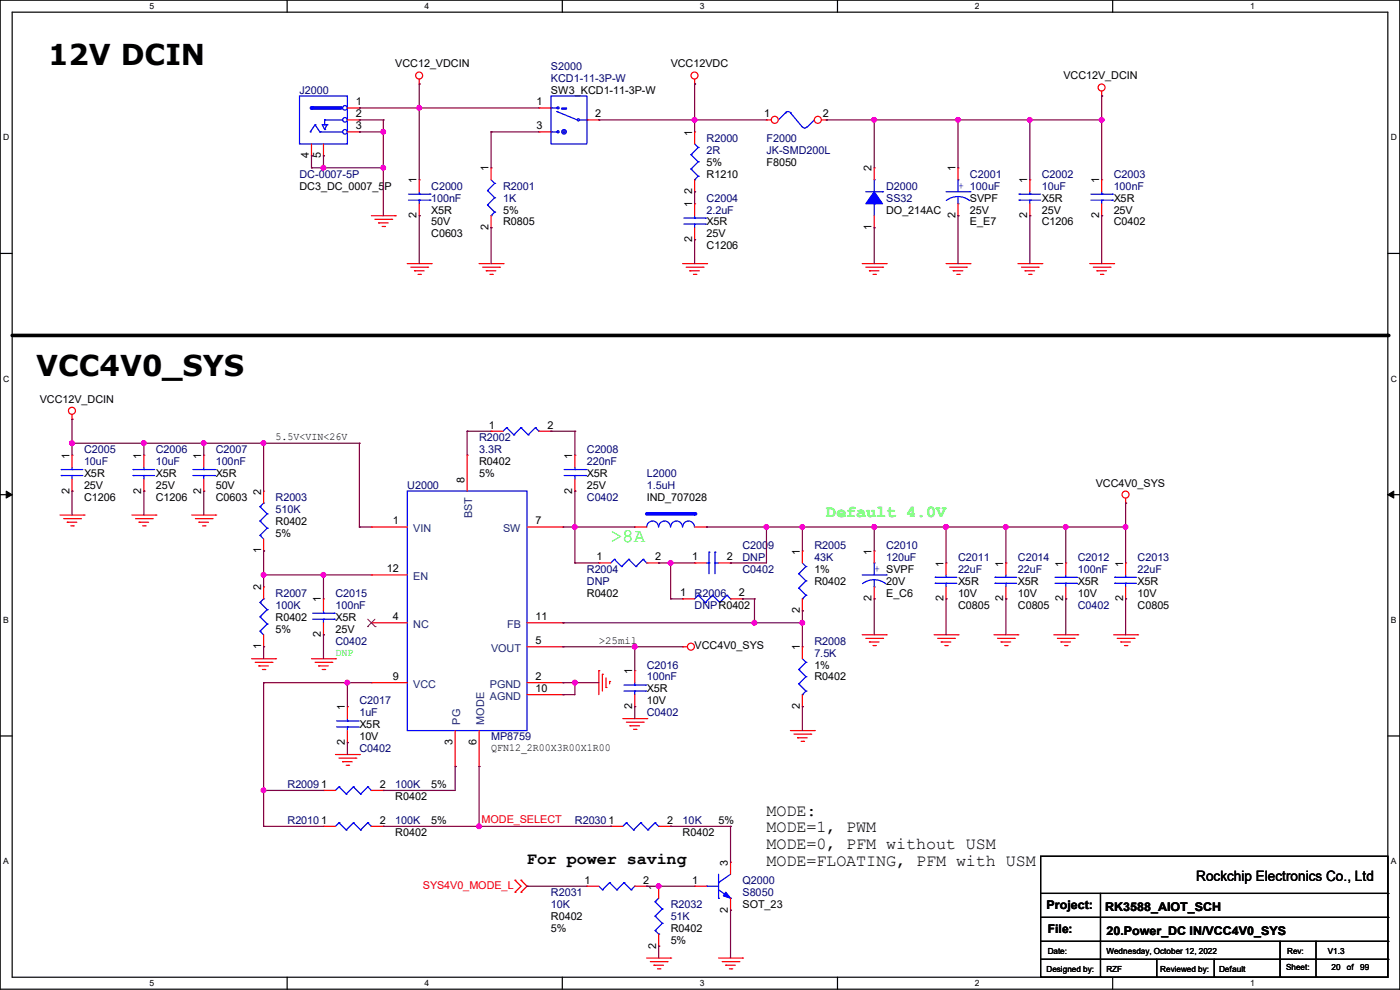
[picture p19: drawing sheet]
<svg xmlns="http://www.w3.org/2000/svg" width="297mm" height="210mm" viewBox="0 0 297 210" stroke-linecap="round" stroke-linejoin="round" font-family="sans-serif">
<defs><g id="words">
<g font-size="6.1">
<text x="10.2" y="13.8">12V DCIN</text>
<text x="7.7" y="79.8">VCC4V0_SYS</text>
</g>
<text font-size="4.1" fill="#0f0" x="129.6" y="115.1">&gt;8A</text>
<text font-size="3.6" fill="#0f0" x="175.3" y="109.6">Default 4.0V</text>
<g font-size="3.6">
<text x="162.6" y="173">MODE:</text>
<text x="162.6" y="176.6">MODE=1, PWM</text>
<text x="111.8" y="183.3">For power saving</text>
<text x="162.6" y="180.1">MODE=0, PFM without USM</text>
<text x="162.6" y="183.7">MODE=FLOATING, PFM with USM</text>
</g>
<text font-size="3" x="253.8" y="186.9">Rockchip Electronics Co., Ltd</text>
<g font-size="2.5">
<text x="222" y="192.9">Project:</text>
<text x="222.3" y="198">File:</text>
<text x="234.5" y="193.2">RK3588_AIOT_SCH</text>
<text x="234.7" y="198.2">20.Power_DC IN/VCC4V0_SYS</text>
</g>
<g font-size="2.3">
<text x="83.9" y="14.3">VCC12_VDCIN</text>
<text x="142.3" y="14.3">VCC12VDC</text>
<text x="225.6" y="16.8">VCC12V_DCIN</text>
<text x="75.5" y="22.4">1</text>
<text x="113.8" y="22.4">1</text>
<text x="116.9" y="19.9">SW3_KCD1-11-3P-W</text>
<text x="75.5" y="27.4">3</text>
<text x="75.5" y="24.9">2</text>
<text x="113.8" y="27.4">3</text>
<text x="126.3" y="24.9">2</text>
<text x="146.8" y="28.7" transform="rotate(-90 146.8 28.7)">1</text>
<text x="162.1" y="24.9">1</text>
<text x="174.5" y="24.9">2</text>
<text x="65.5" y="33.6" transform="rotate(-90 65.5 33.6)">4</text>
<text x="68.1" y="33.6" transform="rotate(-90 68.1 33.6)">5</text>
<text x="149.9" y="35.1">5%</text>
<text x="162.6" y="35.1">F8050</text>
<text x="63.5" y="40.2">DC3_DC_0007_5P</text>
<text x="88.4" y="38.9" transform="rotate(-90 88.4 38.9)">1</text>
<text x="103.6" y="36.4" transform="rotate(-90 103.6 36.4)">1</text>
<text x="146.8" y="41.2" transform="rotate(-90 146.8 41.2)">2</text>
<text x="149.9" y="37.7">R1210</text>
<text x="184.9" y="36.4" transform="rotate(-90 184.9 36.4)">2</text>
<text x="202.7" y="36.4" transform="rotate(-90 202.7 36.4)">1</text>
<text x="217.9" y="38.9" transform="rotate(-90 217.9 38.9)">1</text>
<text x="233.2" y="38.9" transform="rotate(-90 233.2 38.9)">1</text>
<text x="88.4" y="46.3" transform="rotate(-90 88.4 46.3)">2</text>
<text x="91.5" y="45.3">X5R</text>
<text x="91.5" y="47.8">50V</text>
<text x="106.7" y="47.8">R0805</text>
<text x="106.7" y="45.3">5%</text>
<text x="146.8" y="44" transform="rotate(-90 146.8 44)">1</text>
<text x="149.9" y="47.8">X5R</text>
<text x="188" y="45.3">DO_214AC</text>
<text x="202.7" y="46.3" transform="rotate(-90 202.7 46.3)">2</text>
<text x="205.8" y="47.8">E_E7</text>
<text x="205.8" y="42.8">SVPF</text>
<text x="205.8" y="45.3">25V</text>
<text x="217.9" y="46.3" transform="rotate(-90 217.9 46.3)">2</text>
<text x="221" y="47.8">C1206</text>
<text x="221" y="42.8">X5R</text>
<text x="221" y="45.3">25V</text>
<text x="233.2" y="46.3" transform="rotate(-90 233.2 46.3)">2</text>
<text x="236.3" y="47.8">C0402</text>
<text x="236.3" y="42.8">X5R</text>
<text x="236.3" y="45.3">25V</text>
<text x="91.5" y="50.4">C0603</text>
<text x="103.6" y="48.8" transform="rotate(-90 103.6 48.8)">2</text>
<text x="146.8" y="51.4" transform="rotate(-90 146.8 51.4)">2</text>
<text x="149.9" y="52.9">C1206</text>
<text x="149.9" y="50.4">25V</text>
<text x="184.9" y="48.8" transform="rotate(-90 184.9 48.8)">1</text>
<text x="8.4" y="85.4">VCC12V_DCIN</text>
<text x="58.5" y="93.3">5.5V&lt;VIN&lt;26V</text>
<text x="103.7" y="90.9">1</text>
<text x="116.1" y="90.9">2</text>
<text x="14.7" y="97.3" transform="rotate(-90 14.7 97.3)">1</text>
<text x="17.8" y="101.2">X5R</text>
<text x="30" y="97.3" transform="rotate(-90 30 97.3)">1</text>
<text x="33.1" y="101.2">X5R</text>
<text x="42.7" y="97.3" transform="rotate(-90 42.7 97.3)">1</text>
<text x="45.8" y="101.2">X5R</text>
<text x="101.6" y="98.6">R0402</text>
<text x="101.6" y="101.2">5%</text>
<text x="121.4" y="97.3" transform="rotate(-90 121.4 97.3)">1</text>
<text x="124.5" y="101.2">X5R</text>
<text x="14.7" y="104.7" transform="rotate(-90 14.7 104.7)">2</text>
<text x="17.8" y="106.3">C1206</text>
<text x="17.8" y="103.7">25V</text>
<text x="30" y="104.7" transform="rotate(-90 30 104.7)">2</text>
<text x="33.1" y="106.3">C1206</text>
<text x="33.1" y="103.7">25V</text>
<text x="42.7" y="104.7" transform="rotate(-90 42.7 104.7)">2</text>
<text x="45.8" y="106.3">C0603</text>
<text x="45.8" y="103.7">50V</text>
<text x="55.4" y="104.9" transform="rotate(-90 55.4 104.9)">2</text>
<text x="98.6" y="102.4" transform="rotate(-90 98.6 102.4)">8</text>
<text x="121.4" y="104.7" transform="rotate(-90 121.4 104.7)">2</text>
<text x="124.5" y="103.7">25V</text>
<text x="137.2" y="106.3">IND_707028</text>
<text x="232.5" y="103.2">VCC4V0_SYS</text>
<text x="58.5" y="111.3">R0402</text>
<text x="58.5" y="113.9">5%</text>
<text x="83.4" y="111.3">1</text>
<text x="113.6" y="111.3">7</text>
<text x="55.4" y="117.4" transform="rotate(-90 55.4 117.4)">1</text>
<text x="126.5" y="118.9">1</text>
<text x="139" y="118.9">2</text>
<text x="146.9" y="118.9">1</text>
<text x="154.2" y="118.9">2</text>
<text x="169.7" y="117.6" transform="rotate(-90 169.7 117.6)">1</text>
<text x="184.9" y="117.6" transform="rotate(-90 184.9 117.6)">1</text>
<text x="55.4" y="125.3" transform="rotate(-90 55.4 125.3)">2</text>
<text x="82.1" y="121.4">12</text>
<text x="172.8" y="124">R0402</text>
<text x="172.8" y="121.5">1%</text>
<text x="188" y="124">20V</text>
<text x="200.2" y="120.2" transform="rotate(-90 200.2 120.2)">1</text>
<text x="203.2" y="124">X5R</text>
<text x="212.9" y="120.2" transform="rotate(-90 212.9 120.2)">1</text>
<text x="215.9" y="124">X5R</text>
<text x="225.5" y="120.2" transform="rotate(-90 225.5 120.2)">1</text>
<text x="228.6" y="124">X5R</text>
<text x="238.3" y="120.2" transform="rotate(-90 238.3 120.2)">1</text>
<text x="241.3" y="124">X5R</text>
<text x="58.5" y="131.7">R0402</text>
<text x="68.1" y="127.8" transform="rotate(-90 68.1 127.8)">1</text>
<text x="71.2" y="131.7">X5R</text>
<text x="83.4" y="131.6">4</text>
<text x="113.6" y="131.6">11</text>
<text x="124.5" y="126.6">R0402</text>
<text x="144.3" y="126.5">1</text>
<text x="156.8" y="126.5">2</text>
<text x="169.7" y="130.1" transform="rotate(-90 169.7 130.1)">2</text>
<text x="184.9" y="127.6" transform="rotate(-90 184.9 127.6)">2</text>
<text x="188" y="126.6">E_C6</text>
<text x="200.2" y="127.6" transform="rotate(-90 200.2 127.6)">2</text>
<text x="203.2" y="129.1">C0805</text>
<text x="203.2" y="126.6">10V</text>
<text x="212.9" y="127.6" transform="rotate(-90 212.9 127.6)">2</text>
<text x="215.9" y="129.1">C0805</text>
<text x="215.9" y="126.6">10V</text>
<text x="225.5" y="127.6" transform="rotate(-90 225.5 127.6)">2</text>
<text x="228.6" y="126.6">10V</text>
<text x="238.3" y="127.6" transform="rotate(-90 238.3 127.6)">2</text>
<text x="241.3" y="129.1">C0805</text>
<text x="241.3" y="126.6">10V</text>
<text x="55.4" y="137.7" transform="rotate(-90 55.4 137.7)">1</text>
<text x="58.5" y="134.2">5%</text>
<text x="68.1" y="135.2" transform="rotate(-90 68.1 135.2)">2</text>
<text x="71.2" y="134.2">25V</text>
<text x="113.6" y="136.7">5</text>
<text x="127" y="136.5">&gt;25mil</text>
<text x="147.4" y="137.8">VCC4V0_SYS</text>
<text x="169.7" y="138" transform="rotate(-90 169.7 138)">1</text>
<text x="134.1" y="143" transform="rotate(-90 134.1 143)">1</text>
<text x="172.8" y="141.8">1%</text>
<text x="83.4" y="144.3">9</text>
<text x="113.6" y="144.3">2</text>
<text x="113.6" y="146.8">10</text>
<text x="137.2" y="146.9">X5R</text>
<text x="137.2" y="149.4">10V</text>
<text x="172.8" y="144.4">R0402</text>
<text x="73.2" y="150.7" transform="rotate(-90 73.2 150.7)">1</text>
<text x="76.2" y="154.5">X5R</text>
<text x="134.1" y="150.4" transform="rotate(-90 134.1 150.4)">2</text>
<text x="169.7" y="150.4" transform="rotate(-90 169.7 150.4)">2</text>
<text x="73.2" y="158" transform="rotate(-90 73.2 158)">2</text>
<text x="76.2" y="157.1">10V</text>
<text x="96" y="158" transform="rotate(-90 96 158)">3</text>
<text x="101.1" y="158" transform="rotate(-90 101.1 158)">6</text>
<text x="104.2" y="159.4">QFN12_2R00X3R00X1R00</text>
<text x="80.6" y="167.1">2</text>
<text x="91.5" y="167.2">5%</text>
<text x="83.9" y="169.8">R0402</text>
<text x="80.6" y="174.8">2</text>
<text x="83.9" y="177.4">R0402</text>
<text x="91.5" y="174.8">5%</text>
<text x="141.5" y="174.8">2</text>
<text x="144.8" y="177.4">R0402</text>
<text x="152.4" y="174.8">5%</text>
<text x="154.4" y="183.7" transform="rotate(-90 154.4 183.7)">3</text>
<text x="124" y="187.5">1</text>
<text x="136.4" y="187.5">2</text>
<text x="139.2" y="188.8" transform="rotate(-90 139.2 188.8)">1</text>
<text x="146.9" y="187.5">1</text>
<text x="116.9" y="195.2">R0402</text>
<text x="116.9" y="197.7">5%</text>
<text x="142.3" y="197.7">R0402</text>
<text x="154.4" y="193.6" transform="rotate(-90 154.4 193.6)">2</text>
<text x="157.5" y="192.6">SOT_23</text>
<text x="139.2" y="201.2" transform="rotate(-90 139.2 201.2)">2</text>
<text x="142.3" y="200.2">5%</text>
</g>
<g font-size="2.3" fill="#000080">
<text x="116.9" y="14.8">S2000</text>
<text x="116.9" y="17.4">KCD1-11-3P-W</text>
<text x="63.5" y="19.9">J2000</text>
<text x="149.9" y="30.1">R2000</text>
<text x="149.9" y="32.6">2R</text>
<text x="162.6" y="30.1">F2000</text>
<text x="162.6" y="32.6">JK-SMD200L</text>
<text x="63.5" y="37.7">DC-0007-5P</text>
<text x="91.5" y="40.2">C2000</text>
<text x="106.7" y="40.2">R2001</text>
<text x="188" y="40.2">D2000</text>
<text x="205.8" y="37.7">C2001</text>
<text x="221" y="37.7">C2002</text>
<text x="221" y="40.2">10uF</text>
<text x="236.3" y="37.7">C2003</text>
<text x="236.3" y="40.2">100nF</text>
<text x="91.5" y="42.8">100nF</text>
<text x="106.7" y="42.8">1K</text>
<text x="149.9" y="42.8">C2004</text>
<text x="149.9" y="45.3">2.2uF</text>
<text x="188" y="42.8">SS32</text>
<text x="101.6" y="93.6">R2002</text>
<text x="17.8" y="96.1">C2005</text>
<text x="17.8" y="98.6">10uF</text>
<text x="33.1" y="96.1">C2006</text>
<text x="33.1" y="98.6">10uF</text>
<text x="45.8" y="96.1">C2007</text>
<text x="45.8" y="98.6">100nF</text>
<text x="101.6" y="96.1">3.3R</text>
<text x="124.5" y="96.1">C2008</text>
<text x="124.5" y="98.6">220nF</text>
<text x="137.2" y="101.2">L2000</text>
<text x="58.5" y="106.3">R2003</text>
<text x="86.4" y="103.7">U2000</text>
<text x="124.5" y="106.3">C0402</text>
<text x="137.2" y="103.7">1.5uH</text>
<text x="58.5" y="108.8">510K</text>
<text x="157.5" y="116.4">C2009</text>
<text x="157.5" y="119">DNP</text>
<text x="172.8" y="116.4">R2005</text>
<text x="172.8" y="119">43K</text>
<text x="188" y="116.4">C2010</text>
<text x="188" y="119">120uF</text>
<text x="203.2" y="119">C2011</text>
<text x="215.9" y="119">C2014</text>
<text x="228.6" y="119">C2012</text>
<text x="241.3" y="119">C2013</text>
<text x="124.5" y="121.5">R2004</text>
<text x="124.5" y="124">DNP</text>
<text x="157.5" y="121.5">C0402</text>
<text x="203.2" y="121.5">22uF</text>
<text x="215.9" y="121.5">22uF</text>
<text x="228.6" y="121.5">100nF</text>
<text x="241.3" y="121.5">22uF</text>
<text x="58.5" y="126.6">R2007</text>
<text x="58.5" y="129.1">100K</text>
<text x="71.2" y="126.6">C2015</text>
<text x="71.2" y="129.1">100nF</text>
<text x="147.4" y="126.6">R2006</text>
<text x="147.4" y="129.1">DNPR0402</text>
<text x="228.6" y="129.1">C0402</text>
<text x="71.2" y="136.7">C0402</text>
<text x="172.8" y="136.7">R2008</text>
<text x="137.2" y="141.8">C2016</text>
<text x="172.8" y="139.3">7.5K</text>
<text x="76.2" y="149.4">C2017</text>
<text x="137.2" y="144.4">100nF</text>
<text x="76.2" y="152">1uF</text>
<text x="137.2" y="152">C0402</text>
<text x="76.2" y="159.6">C0402</text>
<text x="104.2" y="157.1">MP8759</text>
<text x="61" y="167.2">R20091</text>
<text x="83.9" y="167.2">100K</text>
<text x="61" y="174.8">R20101</text>
<text x="83.9" y="174.8">100K</text>
<text x="122" y="174.8">R20301</text>
<text x="144.8" y="174.8">10K</text>
<text x="116.9" y="190.1">R2031</text>
<text x="157.5" y="187.5">Q2000</text>
<text x="157.5" y="190.1">S8050</text>
<text x="116.9" y="192.6">10K</text>
<text x="142.3" y="192.6">R2032</text>
<text x="142.3" y="195.2">51K</text>
</g>
<g font-size="2.3" fill="#00f">
<text x="203.2" y="40">+ 100uF</text>
<text x="185.5" y="121.3">+ SVPF</text>
</g>
<g font-size="2.3" fill="#004080">
<text x="87.7" y="112.9">VIN</text>
<text x="100.2" y="109.9" transform="rotate(-90 100.2 109.9)">BST</text>
<text x="106.7" y="112.9">SW</text>
<text x="87.7" y="123">EN</text>
<text x="87.7" y="133.2">NC</text>
<text x="107.6" y="133.2">FB</text>
<text x="104.2" y="138.3">VOUT</text>
<text x="87.7" y="145.9">VCC</text>
<text x="103.9" y="145.9">PGND</text>
<text x="103.9" y="148.4">AGND</text>
<text x="97.6" y="153.7" transform="rotate(-90 97.6 153.7)">PG</text>
<text x="102.7" y="153.7" transform="rotate(-90 102.7 153.7)">MODE</text>
</g>
<text font-size="2.3" fill="#0f0" x="71.2" y="139.1">DNP</text>
<g font-size="2.3" fill="#f00">
<text x="102.2" y="174.6">MODE_SELECT</text>
<text x="89.7" y="188.6">SYS4V0_MODE_L</text>
</g>
<g font-size="1.8">
<text x="31.7" y="1.9">5</text>
<text x="90.1" y="1.9">4</text>
<text x="148.5" y="1.9">3</text>
<text x="206.8" y="1.9">2</text>
<text x="265.2" y="1.9">1</text>
<text x=".7" y="29.8">D</text>
<text x="295.1" y="29.8">D</text>
<text x=".7" y="80.9">C</text>
<text x="295.1" y="80.9">C</text>
<text x=".7" y="132.1">B</text>
<text x="295.1" y="132.1">B</text>
<text x=".7" y="183.3">A</text>
<text x="295.1" y="183.3">A</text>
<text x="222.3" y="202.3">Date:</text>
<text x="234.7" y="202.3">Wednesday, October 12, 2022</text>
<text x="273.1" y="202.3">Rev:</text>
<text x="281.7" y="202.3">V1.3</text>
<text x="31.7" y="209.2">5</text>
<text x="90.1" y="209.2">4</text>
<text x="148.5" y="209.2">3</text>
<text x="206.8" y="209.2">2</text>
<text x="222" y="206.1">Designed by:</text>
<text x="234.7" y="206.1">RZF</text>
<text x="246.2" y="206.1">Reviewed by:</text>
<text x="258.6" y="206.1">Default</text>
<text x="265.2" y="209.2">1</text>
<text x="272.8" y="205.9">Sheet:</text>
<text x="282.5" y="205.9">20</text>
<text x="285.7" y="205.9">of</text>
<text x="288.6" y="205.9">99</text>
</g>
</g></defs>
<path d="M0 0h297v209.8h-297zM2.6 2.6h291.8v204.7h-291.8z" fill="none" stroke="#000" stroke-width=".25"/>
<g fill="#fff">
<path d="M31.7 .3h1v2h-1z"/>
<path d="M31.7 207.6h1v1.9h-1z"/>
</g>
<path d="M60.9 0v2.6M60.9 207.3v2.5" fill="none" stroke="#000" stroke-width=".25"/>
<g fill="#fff">
<path d="M90.1 .3h1v2h-1z"/>
<path d="M90.1 207.6h1v1.9h-1z"/>
</g>
<path d="M119.3 0v2.6M119.3 207.3v2.5" fill="none" stroke="#000" stroke-width=".25"/>
<g fill="#fff">
<path d="M148.5 .3h.9v2h-.9z"/>
<path d="M148.5 207.6h.9v1.9h-.9z"/>
</g>
<path d="M177.7 0v2.6M177.7 207.3v2.5" fill="none" stroke="#000" stroke-width=".25"/>
<g fill="#fff">
<path d="M206.8 .3h1v2h-1z"/>
<path d="M206.8 207.6h1v1.9h-1z"/>
</g>
<path d="M236.1 0v2.6M236.1 207.3v2.5" fill="none" stroke="#000" stroke-width=".25"/>
<g fill="#fff">
<path d="M265.2 .3h1v2h-1z"/>
<path d="M265.2 207.6h1v1.9h-1z"/>
<path d="M.7 28.2h1.2v1.9h-1.2z"/>
<path d="M295.1 28.2h1.2v1.9h-1.2z"/>
<path d="M.7 79.3h1.2v2h-1.2z"/>
<path d="M295.1 79.3h1.2v2h-1.2z"/>
</g>
<path d="M0 53.8h2.6M294.4 53.8h2.6" fill="none" stroke="#000" stroke-width=".25"/>
<g fill="#fff">
<path d="M.7 130.5h1.2v2h-1.2z"/>
<path d="M295.1 130.5h1.1v2h-1.1z"/>
</g>
<path d="M0 104.9h2.6M294.4 104.9h2.6" fill="none" stroke="#000" stroke-width=".25"/>
<path d="M1.3 104.2l1.3 .7-1.3 .8zM294.4 104.9l1.3-.7v1.5z" fill="#000" stroke="#000" stroke-width=".21"/>
<g fill="#fff">
<path d="M.7 181.7h1.2v2h-1.2z"/>
<path d="M295.1 181.7h1.1v2h-1.1z"/>
</g>
<g fill="none" stroke="#000" stroke-width=".25">
<path d="M0 156.1h2.6M294.4 156.1h2.6M220.8 181.7h73.6v25.6h-73.6zM220.8 189.5h73.6M220.8 194.6h73.6M220.8 199.7h73.6M233.5 189.5v17.8M271.6 199.7v7.6M279.2 199.7v7.6M294.4 189.5h.1M294.4 194.6h.1M294.4 199.7h.1"/>
<path d="M220.8 203.5h73.6M233.5 207.3h.1M245.4 207.3h.1M245.4 203.5v3.8M257.6 207.3h.1M257.6 203.5v3.8M271.6 207.3h.1M279.2 207.3h.1M294.4 203.5h.1"/>
</g>
<path d="M2.6 71.2h291.8" fill="none" stroke="#000" stroke-width=".76"/>
<circle cx="294.4" cy="71.2" r=".38" fill="#000"/>
<g fill="none" stroke="#f00" stroke-width=".25">
<path d="M88.9 17.8h.1M88.9 16.8v1M147.4 17.8h.1M147.4 16.8v1M233.7 19.3v1.1M233.7 20.4h.1M78.8 45.8h5.1M79.5 46.5h3.6M80.3 47.3h.1M80.3 47.3h2M81.1 48h.5M81.6 48h.1"/>
<path d="M83.1 46.5h.1M83.9 45.8h.1M86.4 55.9h5.1M87.2 56.7h3.5M87.9 57.4h.1M87.9 57.4h2.1M88.7 58.2h.5M89.2 58.2h.1M90.7 56.7h.1M91.5 55.9h.1M101.6 55.9h5.1M102.4 56.7h3.6"/>
<path d="M103.2 57.4h.1M103.2 57.4h2M103.9 58.2h.5M104.4 58.2h.1M106 56.7h.1M106.7 55.9h.1M144.8 55.9h5.1M145.6 56.7h3.5M146.3 57.4h.1M146.3 57.4h2.1M147.1 58.2h.5M147.6 58.2h.1"/>
<path d="M149.1 56.7h.1M149.9 55.9h.1M182.9 55.9h5.1M183.7 56.7h3.5M184.4 57.4h.1M184.4 57.4h2.1M185.2 58.2h.5M185.7 58.2h.1M187.2 56.7h.1M188 55.9h.1M200.7 55.9h5.1M201.5 56.7h3.5"/>
<path d="M202.2 57.4h.1M202.2 57.4h2.1M203 58.2h.5M203.5 58.2h.1M205 56.7h.1M205.8 55.9h.1M215.9 55.9h5.1M216.7 56.7h3.6M217.5 57.4h.1M217.5 57.4h2M218.2 58.2h.5M218.7 58.2h.1"/>
<path d="M220.3 56.7h.1M221 55.9h.1M231.2 55.9h5.1M231.9 56.7h3.6M232.7 57.4h.1M232.7 57.4h2M233.5 58.2h.5M234 58.2h.1M235.5 56.7h.1M236.3 55.9h.1M15.3 88.9h.1M15.3 87.9v1"/>
<path d="M12.7 109.3h5.1M13.5 110h3.6M14.3 110.8h.1M14.3 110.8h2M15 111.5h.5M15.5 111.5h.1M17.1 110h.1M17.8 109.3h.1M28 109.3h5.1M28.7 110h3.6M29.5 110.8h.1M29.5 110.8h2"/>
<path d="M30.3 111.5h.5M30.8 111.5h.1M32.3 110h.1M33.1 109.3h.1M40.7 109.3h5.1M41.4 110h3.6M42.2 110.8h.1M42.2 110.8h2M43 111.5h.5M43.5 111.5h.1M45 110h.1M45.8 109.3h.1"/>
<path d="M238.8 106.7h.1M238.8 105.7v1M53.4 139.7h5.1M58.5 139.7h.1M66.1 139.7h5.1M71.2 139.7h.1M144.8 137.2h.1M144.8 137.2h1M182.9 134.7h5.1M183.7 135.4h3.5M184.4 136.2h.1M184.4 136.2h2.1"/>
<path d="M185.2 136.9h.5M185.7 136.9h.1M187.2 135.4h.1M188 134.7h.1M198.2 134.7h5M198.9 135.4h3.6M199.7 136.2h.1M199.7 136.2h2M200.4 136.9h.6M201 136.9h.1M202.5 135.4h.1M203.2 134.7h.1"/>
<path d="M210.9 134.7h5M211.6 135.4h3.6M212.4 136.2h.1M212.4 136.2h2M213.1 136.9h.6M213.7 136.9h.1M215.2 135.4h.1M215.9 134.7h.1M223.6 134.7h5M224.3 135.4h3.6M225.1 136.2h.1M225.1 136.2h2"/>
<path d="M225.8 136.9h.6M226.4 136.9h.1M227.9 135.4h.1M228.6 134.7h.1M236.3 134.7h5M237 135.4h3.6M237.8 136.2h.1M237.8 136.2h2M238.5 136.9h.6M239.1 136.9h.1M240.6 135.4h.1M241.3 134.7h.1"/>
<path d="M54.1 140.5h3.6M54.9 141.3h.1M54.9 141.3h2M55.7 142h.5M56.2 142h.1M57.7 140.5h.1M66.8 140.5h3.6M67.6 141.3h.1M67.6 141.3h2M68.4 142h.5M68.9 142h.1M70.4 140.5h.1"/>
<path d="M127 142.3h.1M127 142.3v5.1M127.8 143h.1M127.8 143v3.6M128.6 145.8h.1M128.6 143.8v2M129.3 144.6h.1M129.3 144.6v.5M132.1 152.4h5.1M132.9 153.2h3.5M133.6 154h.1M133.6 154h2.1"/>
<path d="M134.4 154.7h.5M134.9 154.7h.1M136.4 153.2h.1M137.2 152.4h.1M167.7 155h5.1M168.4 155.7h3.6M169.2 156.5h.1M169.2 156.5h2M170 157.3h.5M170.5 157.3h.1M172 155.7h.1M172.8 155h.1"/>
<path d="M71.2 160.1h5M71.9 160.8h3.6M72.7 161.6h.1M72.7 161.6h2M73.4 162.3h.6M74 162.3h.1M75.5 160.8h.1M76.2 160.1h.1M109.3 186.7h.1M109.3 189.3h.1M109.3 186.7l1.2 1.3-1.2 1.3M110.5 189.3h.1"/>
<path d="M110.5 186.7h.1M110.5 186.7l1.3 1.3-1.3 1.3M139.7 188h.1M139.7 188v2.5M139.7 198.2v2.5M137.2 203.2h5.1M138 204h3.5M138.7 204.8h.1M138.7 204.8h2.1M139.5 205.5h.5M139.7 200.7h.1M140 205.5h.1"/>
<path d="M141.5 204h.1M142.3 203.2h.1M152.4 203.2h5.1M153.2 204h3.6M154 204.8h.1M154 204.8h2M154.7 205.5h.5M155.2 205.5h.1M156.8 204h.1M157.5 203.2h.1"/>
<circle cx="88.9" cy="16" r=".74"/>
<circle cx="147.3" cy="16" r=".74"/>
<circle cx="233.7" cy="18.6" r=".74"/>
<circle cx="15.3" cy="87.1" r=".74"/>
<circle cx="238.8" cy="104.9" r=".74"/>
<circle cx="146.6" cy="137.2" r=".74"/>
</g>
<g fill="none" stroke="#00f" stroke-width=".25">
<path d="M166.6 23.9a.74 .74 0 0 1 1.1 0M166.7 23.9h.1M166.7 23.9l-1.6 1.5M167.7 23.9h.1M167.7 23.9l2.5 3.1M171.1 26.9a.49 .49 0 0 1-.8 0M172.8 25.4h.1M172.8 25.4l-1.6 1.6M139 191.3h.1M139 194.4h.1M139 197.4h.1M139 191.3l1.5 1.5"/>
<path d="M139 194.4l1.5 1.5M139 197.4l.7 .8M139.7 198.2h.1M139.7 190.5l-.7 .8M140.5 192.8h.1M140.5 195.9h.1M140.5 192.8l-1.5 1.6M140.5 195.9l-1.5 1.5"/>
</g>
<circle cx="164.4" cy="25.4" r=".74" fill="#fff" stroke="#f00" stroke-width=".25"/>
<path d="M162.6 25.4h.1M162.6 25.4h1" fill="none" stroke="#f00" stroke-width=".25"/>
<circle cx="173.5" cy="25.4" r=".74" fill="#fff" stroke="#f00" stroke-width=".25"/>
<g fill="none" stroke="#f00" stroke-width=".25">
<path d="M88.9 38.1h.1M88.9 38.1v2.6M104.2 35.6h.1M104.2 35.6v2.5M114.3 22.9h.1M114.3 28h.1M114.3 22.9h2.6M114.3 28h2.6M124.5 25.4h2.5M127 25.4h.1M147.4 28h.1M147.4 28v2.5"/>
<path d="M147.4 38.1v2.6M174.3 25.4h1M175.3 25.4h.1M185.5 35.6h.1M185.5 35.6v2.5M203.2 35.6h.1M203.2 35.6v2.5M218.5 38.1h.1M218.5 38.1v2.6M233.7 38.1h.1M233.7 38.1v2.6M88.9 45.8h.1"/>
<path d="M88.9 43.2v2.6M104.2 48.3h.1M104.2 45.8v2.5M147.4 40.7h.1M147.4 43.2h.1M147.4 50.8h.1M147.4 43.2v2.6M147.4 48.3v2.5M185.5 48.3h.1M185.5 45.8v2.5M203.2 45.8h.1M203.2 43.2v2.6"/>
<path d="M218.5 45.8h.1M218.5 43.2v2.6M233.7 45.8h.1M233.7 43.2v2.6M15.3 96.6h.1M15.3 96.6v2.5M30.5 96.6h.1M30.5 96.6v2.5M43.2 96.6h.1M43.2 96.6v2.5M104.2 91.5h.1M104.2 91.5h2.5"/>
<path d="M114.3 91.5h2.6M116.9 91.5h.1M15.3 104.2h.1M15.3 101.6v2.6M30.5 104.2h.1M30.5 101.6v2.6M43.2 104.2h.1M43.2 101.6v2.6M147.4 119.4h.1M147.4 119.4h2.5M152.4 119.4h2.6M155 119.4h.1"/>
<path d="M185.5 116.9h.1M185.5 116.9v2.5M213.4 119.4h.1M213.4 119.4v2.6M55.9 137.2h.1M55.9 124.5h.1M55.9 124.5v2.5M55.9 134.7v2.5M144.8 127h.1M144.8 127h2.6M155 127h2.5M157.5 127h.1"/>
<path d="M170.2 137.2h.1M170.2 137.2v2.5M185.5 127h.1M185.5 124.5v2.5M213.4 127h.1M213.4 124.5v2.5M73.7 149.9h.1M73.7 157.5h.1M73.7 149.9v2.5M73.7 155v2.5M134.7 142.3h.1M134.7 149.9h.1"/>
<path d="M134.7 142.3v2.5M134.7 147.4v2.5M170.2 149.9h.1M170.2 147.4v2.5M68.6 167.7h.1M68.6 175.3h.1M68.6 167.7h2.6M68.6 175.3h2.6M78.8 167.7h2.5M78.8 175.3h2.5M81.3 167.7h.1M81.3 175.3h.1"/>
<path d="M129.6 175.3h.1M129.6 175.3h2.5M139.7 175.3h2.6M142.3 175.3h.1"/>
</g>
<g fill="none" stroke="#00f" stroke-width=".25">
<path d="M104.2 38.1l.7 .8M104.9 38.9h.1M104.9 38.9l-1.5 1.5M116.9 20.4h7.6v10.1h-7.6zM116.9 22.9h.1M116.9 28h.1M116.9 22.9h1.3M116.9 28h1.3M118.2 23.7h.1M118.2 22.9h.1M118.2 28h.1M118.2 23.7l4.3 1.7"/>
<path d="M119.2 22.9h1v.3h-1zM123 25.4h1.5M124.5 25.4h.1M146.6 32.8h.1M146.6 35.9h.1M146.6 32.8l1.5 1.5M146.6 35.9l1.5 1.5M147.4 38.1h.1M147.4 30.5l.7 .8M148.1 31.3h.1M148.1 34.3h.1M148.1 37.4h.1"/>
<path d="M148.1 31.3l-1.5 1.5M148.1 34.3l-1.5 1.6M148.1 37.4l-.7 .7M185.5 38.1h.1M185.5 38.1v2.6M203.2 38.1h.1M203.2 38.1v2.6M86.7 42.5h4.5M86.7 41.2h4.5M88.9 41.2h.1M88.9 42.5h.1M88.9 40.7v.5"/>
<path d="M88.9 42.5v.7M91.2 42.5h.1M91.2 41.2h.1M103.4 40.4h.1M103.4 43.5h.1M103.4 40.4l1.5 1.6M103.4 43.5l1.5 1.5M104.2 45.8h.1M104.9 42h.1M104.9 45h.1M104.9 42l-1.5 1.5M104.9 45l-.7 .8"/>
<path d="M145.1 47.5h4.5M145.1 46.3h4.5M147.4 46.3h.1M147.4 47.5h.1M147.4 45.8v.5M147.4 47.5v.8M149.6 47.5h.1M149.6 46.3h.1M183.7 40.7h3.5M185.5 43.2h.1M185.5 43.2v2.6M187.2 40.7h.1"/>
<path d="M200.7 40.7h5.1M203.2 43.2h.1M203.2 41.7l1.6 .3 .9 .6M203.2 41.7l-1 .1-1.4 .7M203.2 41.7v1.5M205.8 40.7h.1M216.2 42.5h.1M216.2 41.2h.1M216.2 42.5h4.6M216.2 41.2h4.6M218.5 41.2h.1M218.5 42.5h.1"/>
<path d="M218.5 40.7v.5M218.5 42.5v.7M231.4 42.5h4.6M231.4 41.2h4.6M233.7 41.2h.1M233.7 42.5h.1M233.7 40.7v.5M233.7 42.5v.7M236 42.5h.1M236 41.2h.1M13 99.6h.1M13 99.6h4.6"/>
<path d="M15.3 99.6h.1M15.3 99.1v.5M28.2 99.6h.1M28.2 99.6h4.6M30.5 99.6h.1M30.5 99.1v.5M40.9 99.6h4.6M43.2 99.6h.1M43.2 99.1v.5M45.5 99.6h.1M107.5 90.7h.1M107.5 90.7l-.8 .8"/>
<path d="M107.5 90.7l1.5 1.5M109 92.2h.1M110.5 90.7h.1M110.5 90.7l-1.5 1.5M110.5 90.7l1.6 1.5M112.1 92.2h.1M113.6 90.7h.1M113.6 90.7l-1.5 1.5M113.6 90.7l.7 .8M114.3 91.5h.1M13 100.9h.1M13 100.9h4.6"/>
<path d="M15.3 100.9h.1M15.3 100.9v.7M28.2 100.9h.1M28.2 100.9h4.6M30.5 100.9h.1M30.5 100.9v.7M40.9 100.9h4.6M43.2 100.9h.1M43.2 100.9v.7M45.5 100.9h.1M139.7 111.8a1.25 1.25 0 0 0-1.2-1.3 1.25 1.25 0 0 0-1.3 1.3M142.2 111.8a1.25 1.25 0 0 0-1.2-1.3 1.25 1.25 0 0 0-1.3 1.3"/>
<path d="M144.8 111.8a1.25 1.25 0 0 0-1.3-1.3 1.25 1.25 0 0 0-1.2 1.3M147.3 111.8a1.25 1.25 0 0 0-1.2-1.3 1.25 1.25 0 0 0-1.3 1.3M149.9 119.4h.5M150.4 119.4h.1M150.4 117.1h.1M150.4 117.1v4.6M151.7 117.1h.1M151.7 119.4h.1M151.7 119.4h.7M151.7 117.1v4.6M185.5 119.4h.1M185.5 119.4v2.6"/>
<path d="M55.2 133.9h.1M55.2 130.9h.1M55.2 127.8h.1M55.2 133.9l.7 .8M55.2 130.9l1.5 1.5M55.2 127.8l1.5 1.5M55.9 127h.1M55.9 127l-.7 .8M56.7 132.4h.1M56.7 129.3h.1M56.7 132.4l-1.5 1.5M56.7 129.3l-1.5 1.6"/>
<path d="M148.1 126.3h.1M148.1 126.3l-.7 .7M148.1 126.3l1.5 1.5M149.6 127.8h.1M151.2 126.3h.1M151.2 126.3l-1.6 1.5M151.2 126.3l1.5 1.5M152.7 127.8h.1M154.2 126.3h.1M154.2 126.3l-1.5 1.5M154.2 126.3l.8 .7M155 127h.1"/>
<path d="M170.2 139.7l.8 .8M182.9 122h5.1M185.5 124.5h.1M185.5 123l1.5 .3 .9 .5M185.5 123l-1.1 .1-1.4 .7M185.5 123v1.5M188 122h.1M211.1 123.7h.1M211.1 122.5h.1M211.1 123.7h4.6M211.1 122.5h4.6M213.4 122.5h.1"/>
<path d="M213.4 123.7h.1M213.4 122v.5M213.4 123.7v.8M71.4 154.2h4.6M71.4 153h4.6M73.7 153h.1M73.7 154.2h.1M73.7 152.4v.6M73.7 154.2v.8M76 154.2h.1M76 153h.1M132.4 146.6h4.5"/>
<path d="M132.4 145.3h4.5M134.7 145.3h.1M134.7 146.6h.1M134.7 144.8v.5M134.7 146.6v.8M136.9 146.6h.1M136.9 145.3h.1M169.5 142h.1M169.5 145.1h.1M169.5 142l1.5 1.6M169.5 145.1l1.5 1.5M170.2 147.4h.1"/>
<path d="M171 140.5h.1M171 143.6h.1M171 146.6h.1M171 140.5l-1.5 1.5M171 143.6l-1.5 1.5M171 146.6l-.8 .8M71.9 166.9h.1M71.9 174.5h.1M71.9 166.9l-.7 .8M71.9 166.9l1.5 1.5M71.9 174.5l-.7 .8M71.9 174.5l1.5 1.6"/>
<path d="M73.4 168.4h.1M73.4 176.1h.1M75 166.9h.1M75 174.5h.1M75 166.9l-1.6 1.5M75 166.9l1.5 1.5M75 174.5l-1.6 1.6M75 174.5l1.5 1.6M76.5 168.4h.1M76.5 176.1h.1M78 166.9h.1M78 174.5h.1"/>
<path d="M78 166.9l-1.5 1.5M78 166.9l.8 .8M78 174.5l-1.5 1.6M78 174.5l.8 .8M78.8 167.7h.1M78.8 175.3h.1M132.9 174.5h.1M132.9 174.5l-.8 .8M132.9 174.5l1.5 1.6M134.4 176.1h.1M135.9 174.5h.1M135.9 174.5l-1.5 1.6"/>
<path d="M135.9 174.5l1.6 1.6M137.5 176.1h.1M139 174.5h.1M139 174.5l-1.5 1.6M139 174.5l.7 .8M139.7 175.3h.1"/>
<circle cx="118.4" cy="28" r=".23"/>
<circle cx="118.4" cy="22.9" r=".23"/>
<circle cx="119.7" cy="28" r=".49"/>
<circle cx="119.7" cy="28" r=".23"/>
<circle cx="122.7" cy="25.4" r=".23"/>
</g>
<path d="M185.5 40.7l1.7 2.5h-3.5z" fill-rule="evenodd" fill="#00f" stroke="#00f" stroke-width=".25"/>
<path d="M137.2 109h10.2" fill="none" stroke="#00f" stroke-width=".76"/>
<circle cx="147.4" cy="109" r=".38" fill="#00f"/>
<path d="M134.7 111.8h.1M134.7 111.8h2.5M147.4 111.8h2.5M149.9 111.8h.1M170.2 116.9h.1M170.2 116.9v2.5M170.2 129.6h.1M170.2 127v2.6M124.5 188h.1M124.5 188h2.5M134.7 188h2.5M137.2 188h.1" fill="none" stroke="#f00" stroke-width=".25"/>
<g fill="none" stroke="#00f" stroke-width=".25">
<path d="M170.2 119.4l.8 .8M169.5 121.7h.1M169.5 124.8h.1M169.5 121.7l1.5 1.5M169.5 124.8l1.5 1.5M170.2 127h.1M171 120.2h.1M171 123.2h.1M171 126.3h.1M171 120.2l-1.5 1.5M171 123.2l-1.5 1.6M171 126.3l-.8 .7"/>
<path d="M127 188l.8 .8M127.8 188.8h.1M129.3 187.2h.1M129.3 187.2l-1.5 1.6M129.3 187.2l1.6 1.6M130.9 188.8h.1M132.4 187.2h.1M132.4 187.2l-1.5 1.6M132.4 187.2l1.5 1.6M133.9 188.8h.1M134.7 188h.1M134.7 188l-.8 .8"/>
</g>
<path d="M66.1 22.9h6.3" fill="none" stroke="#00f" stroke-width=".76"/>
<circle cx="66.1" cy="22.9" r=".38" fill="#00f"/>
<g fill="none" stroke="#00f" stroke-width=".25">
<path d="M63.5 20.4h10.2v10.1h-10.2zM65.8 28h.1M66.8 26.5h.1M66.8 26.5l1.1 1.5M66.8 26.5l-1 1.5M67.9 28h.1M67.9 28h4.8M68.4 26.5h.1M68.4 26.5l.5 1M68.4 26.5h1M68.9 25.4h.1M68.9 27.5h.1"/>
<path d="M68.9 26.5h.1M68.9 25.4h3.8M68.9 25.4v1.1M69.4 26.5h.1M69.4 26.5l-.5 1M119.7 99.6h4.5M122 99.6h.1M122 99.1v.5M124.2 99.6h.1M55.2 113.6h.1M55.2 110.5h.1M55.2 107.5h.1"/>
<path d="M55.2 113.6l.7 .7M55.2 110.5l1.5 1.6M55.2 107.5l1.5 1.5M55.9 106.7h.1M55.9 106.7l-.7 .8M56.7 112.1h.1M56.7 109h.1M56.7 112.1l-1.5 1.5M56.7 109l-1.5 1.5M86.4 104.2h25.4v50.8h-25.4zM119.7 100.9h4.5M122 100.9h.1"/>
<path d="M122 100.9v.7M124.2 100.9h.1M130.3 118.7h.1M130.3 118.7l-.7 .7M130.3 118.7l1.6 1.5M133.4 118.7h.1M133.4 118.7l-1.5 1.5M133.4 118.7l1.5 1.5M136.4 118.7h.1M136.4 118.7l-1.5 1.5M136.4 118.7l.8 .7M137.2 119.4h.1"/>
<path d="M66.3 131.4h4.6M66.3 130.1h4.6M68.6 130.1h.1M68.6 131.4h.1M68.6 129.6v.5M68.6 131.4v.7M70.9 131.4h.1M70.9 130.1h.1M131.9 120.2h.1M134.9 120.2h.1M198.4 123.7h.1M198.4 122.5h.1"/>
<path d="M198.4 123.7h4.6M198.4 122.5h4.6M200.7 122.5h.1M200.7 123.7h.1M200.7 122v.5M200.7 123.7v.8M223.8 123.7h4.6M223.8 122.5h4.6M226.1 122.5h.1M226.1 123.7h.1M226.1 122v.5M226.1 123.7v.8"/>
<path d="M228.4 123.7h.1M228.4 122.5h.1M236.5 123.7h.1M236.5 122.5h.1M236.5 123.7h4.6M236.5 122.5h4.6M238.8 122.5h.1M238.8 123.7h.1M238.8 122v.5M238.8 123.7v.8M149.9 188h.1M149.9 188h2.5"/>
<path d="M152.4 187.2h.1M152.4 190.5h.1M152.4 188.8l2.6 1.7M152.4 185.5v5M155 190.5h.1M155 185.5l-2.6 1.7"/>
<circle cx="73.2" cy="25.4" r=".49"/>
<circle cx="73.2" cy="28" r=".49"/>
<circle cx="73.2" cy="22.9" r=".49"/>
</g>
<g fill="none" stroke="#f00" stroke-width=".25">
<path d="M66.1 33.1h.1M66.1 30.5v2.6M68.6 33.1h.1M68.6 30.5v2.6M73.7 28h2.5M73.7 25.4h2.5M73.7 22.9h2.5M76.2 28h.1M76.2 25.4h.1M76.2 22.9h.1M99.1 96.6h.1M99.1 96.6v7.6"/>
<path d="M122 96.6h.1M122 96.6v2.5M55.9 116.9h.1M55.9 104.2h.1M55.9 104.2v2.5M55.9 114.3v2.6M78.8 111.8h.1M78.8 111.8h7.6M111.8 111.8h7.6M119.4 111.8h.1M122 104.2h.1M122 101.6v2.6"/>
<path d="M127 119.4h.1M127 119.4h2.6M137.2 119.4h2.5M139.7 119.4h.1M200.7 119.4h.1M200.7 119.4v2.6M226.1 119.4h.1M226.1 119.4v2.6M238.8 119.4h.1M238.8 119.4v2.6M68.6 127h.1M68.6 134.7h.1"/>
<path d="M68.6 127v2.6M68.6 132.1v2.6M78.8 132.1h.1M78.8 122h.1M78.8 132.1h7.6M78.8 122h7.6M111.8 132.1h7.6M111.8 137.2h7.6M119.4 137.2h.1M119.4 132.1h.1M200.7 127h.1M200.7 124.5v2.5"/>
<path d="M226.1 127h.1M226.1 124.5v2.5M238.8 127h.1M238.8 124.5v2.5M78.8 144.8h.1M78.8 144.8h7.6M96.6 155v7.6M101.6 155v7.6M111.8 144.8h7.6M111.8 147.4h7.6M119.4 144.8h.1M119.4 147.4h.1"/>
<path d="M96.6 162.6h.1M101.6 162.6h.1M147.4 188h.1M147.4 188h2.5M155 193.1h.1M155 182.9h.1M155 182.9v2.6M155 190.5v2.6"/>
</g>
<path d="M78 132.9h.1M78 131.4l1.6 1.5M79.5 131.4l-1.5 1.5M79.6 132.9h.1" fill="none" stroke="#804000" stroke-width=".21"/>
<path d="M154 189.3l1 1.2-1.5-.5z" fill="#00f" stroke="#00f" stroke-width=".25"/>
<g fill="none" stroke="#800040" stroke-width=".25">
<path d="M88.9 17.8h.1M88.9 17.8v20.3M147.4 17.8h.1M147.4 17.8v10.2M66.1 33.1h.1M66.1 35.6h.1M66.1 35.6h15.2M66.1 33.1v2.5M68.6 33.1h.1M68.6 35.6h.1M68.6 33.1v2.5M76.2 22.9h.1"/>
<path d="M76.2 28h.1M76.2 25.4h.1M76.2 25.4h5.1M76.2 28h5.1M76.2 22.9h38.1M81.3 28h.1M81.3 25.4h.1M81.3 35.6h.1M81.3 25.4v20.4M88.9 22.9h.1M104.2 28h.1M104.2 28v7.6"/>
<path d="M104.2 28h10.1M127 25.4h.1M127 25.4h35.6M147.4 25.4h.1M175.3 25.4h.1M175.3 25.4h58.4M185.5 25.4h.1M185.5 25.4v10.2M203.2 25.4h.1M203.2 25.4v10.2M218.5 25.4h.1M218.5 25.4v12.7"/>
<path d="M233.7 25.4h.1M233.7 20.4h.1M233.7 20.4v17.7M88.9 45.8h.1M88.9 45.8v10.1M104.2 48.3h.1M104.2 48.3v7.6M147.4 50.8h.1M147.4 40.7h.1M147.4 40.7v2.5M147.4 50.8v5.1M185.5 48.3h.1"/>
<path d="M185.5 48.3v7.6M203.2 45.8h.1M203.2 45.8v10.1M218.5 45.8h.1M218.5 45.8v10.1M233.7 45.8h.1M233.7 45.8v10.1M15.3 88.9h.1M15.3 94h.1M15.3 88.9v7.7M15.3 94h60.9M30.5 94h.1"/>
<path d="M30.5 94v2.6M43.2 94h.1M43.2 94v2.6M55.9 94h.1M55.9 94v10.2M76.2 94h.1M76.2 94v17.8M99.1 91.5h.1M99.1 91.5h5.1M99.1 91.5v5.1M116.9 91.5h.1M116.9 91.5h5.1"/>
<path d="M122 91.5h.1M122 91.5v5.1M15.3 104.2h.1M15.3 104.2v5.1M30.5 104.2h.1M30.5 104.2v5.1M43.2 104.2h.1M43.2 104.2v5.1M55.9 116.9h.1M55.9 116.9v7.6M76.2 111.8h.1M76.2 111.8h2.6"/>
<path d="M119.4 111.8h.1M119.4 111.8h15.3M122 111.8h.1M122 119.4h.1M122 104.2h.1M122 104.2v15.2M122 119.4h5M139.7 119.4h.1M139.7 119.4h7.7M142.3 119.4h.1M142.3 119.4v7.6M149.9 111.8h.1"/>
<path d="M149.9 111.8h88.9M155 119.4h.1M162.6 111.8h.1M162.6 111.8v7.6h-7.6M170.2 111.8h.1M170.2 111.8v5.1M185.5 111.8h.1M185.5 111.8v5.1M200.7 111.8h.1M200.7 111.8v7.6M213.4 111.8h.1M213.4 111.8v7.6"/>
<path d="M226.1 111.8h.1M226.1 111.8v7.6M238.8 106.7h.1M238.8 111.8h.1M238.8 106.7v12.7M55.9 122h.1M55.9 137.2h.1M55.9 122h22.9M55.9 137.2v2.5M68.6 122h.1M68.6 134.7h.1M68.6 122v5"/>
<path d="M68.6 134.7v5M119.4 132.1h.1M119.4 137.2h.1M119.4 132.1h50.8M119.4 137.2h25.4M134.7 137.2h.1M134.7 137.2v5.1M142.3 127h.1M142.3 127h2.5M157.5 127h.1M157.5 127h2.6M160.1 127h.1"/>
<path d="M160.1 132.1h.1M160.1 127v5.1M170.2 129.6h.1M170.2 132.1h.1M170.2 129.6v7.6M185.5 127h.1M185.5 127v7.7M200.7 127h.1M200.7 127v7.7M213.4 127h.1M213.4 127v7.7M226.1 127h.1"/>
<path d="M226.1 127v7.7M238.8 127h.1M238.8 127v7.7M55.9 144.8h.1M55.9 144.8h22.9M55.9 144.8v30.5M73.7 144.8h.1M73.7 157.5h.1M73.7 144.8v5.1M73.7 157.5v2.6M119.4 147.4h.1M119.4 144.8h.1"/>
<path d="M119.4 144.8h7.6M122 144.8h.1M122 144.8v2.6h-2.6M134.7 149.9h.1M134.7 149.9v2.5M170.2 149.9h.1M170.2 149.9v5.1M55.9 167.7h.1M55.9 175.3h.1M55.9 167.7h12.7M55.9 175.3h12.7M81.3 167.7h.1"/>
<path d="M81.3 175.3h.1M81.3 175.3h48.3M96.6 162.6h.1M96.6 162.6v5.1h-15.3M101.6 162.6h.1M101.6 162.6v12.7M129.6 175.3h.1M142.3 175.3h.1M142.3 175.3h12.7M155 175.3h.1M155 175.3v7.6M111.8 188h.1"/>
<path d="M111.8 188h12.7M137.2 188h.1M137.2 188h10.2M139.7 188h.1M155 193.1h.1M155 193.1v10.1M139.7 200.7h.1M139.7 200.7v2.5"/>
</g>
<g fill="#f0f" stroke="#f0f" stroke-width=".25">
<circle cx="142.3" cy="119.4" r=".49"/>
<circle cx="160" cy="132.1" r=".49"/>
<circle cx="170.2" cy="132.1" r=".49"/>
<circle cx="134.6" cy="137.2" r=".49"/>
<circle cx="238.8" cy="111.8" r=".49"/>
<circle cx="121.9" cy="144.8" r=".49"/>
<circle cx="200.7" cy="111.8" r=".49"/>
<circle cx="185.4" cy="111.8" r=".49"/>
<circle cx="73.7" cy="144.8" r=".49"/>
<circle cx="55.9" cy="167.7" r=".49"/>
<circle cx="101.6" cy="175.3" r=".49"/>
<circle cx="121.9" cy="111.8" r=".49"/>
<circle cx="162.6" cy="111.8" r=".49"/>
<circle cx="170.2" cy="111.8" r=".49"/>
<circle cx="55.9" cy="94" r=".49"/>
<circle cx="43.2" cy="94" r=".49"/>
<circle cx="30.5" cy="94" r=".49"/>
<circle cx="88.9" cy="22.9" r=".49"/>
<circle cx="233.7" cy="25.4" r=".49"/>
<circle cx="218.5" cy="25.4" r=".49"/>
<circle cx="81.3" cy="28" r=".49"/>
<circle cx="81.3" cy="35.6" r=".49"/>
<circle cx="68.6" cy="35.6" r=".49"/>
<circle cx="203.2" cy="25.4" r=".49"/>
<circle cx="185.4" cy="25.4" r=".49"/>
<circle cx="147.3" cy="25.4" r=".49"/>
<circle cx="55.9" cy="121.9" r=".49"/>
<circle cx="68.6" cy="121.9" r=".49"/>
<circle cx="15.3" cy="94" r=".49"/>
<circle cx="226.1" cy="111.8" r=".49"/>
<circle cx="213.4" cy="111.8" r=".49"/>
<circle cx="139.7" cy="188" r=".49"/>
</g>
<use href="#words"/>
</svg>
